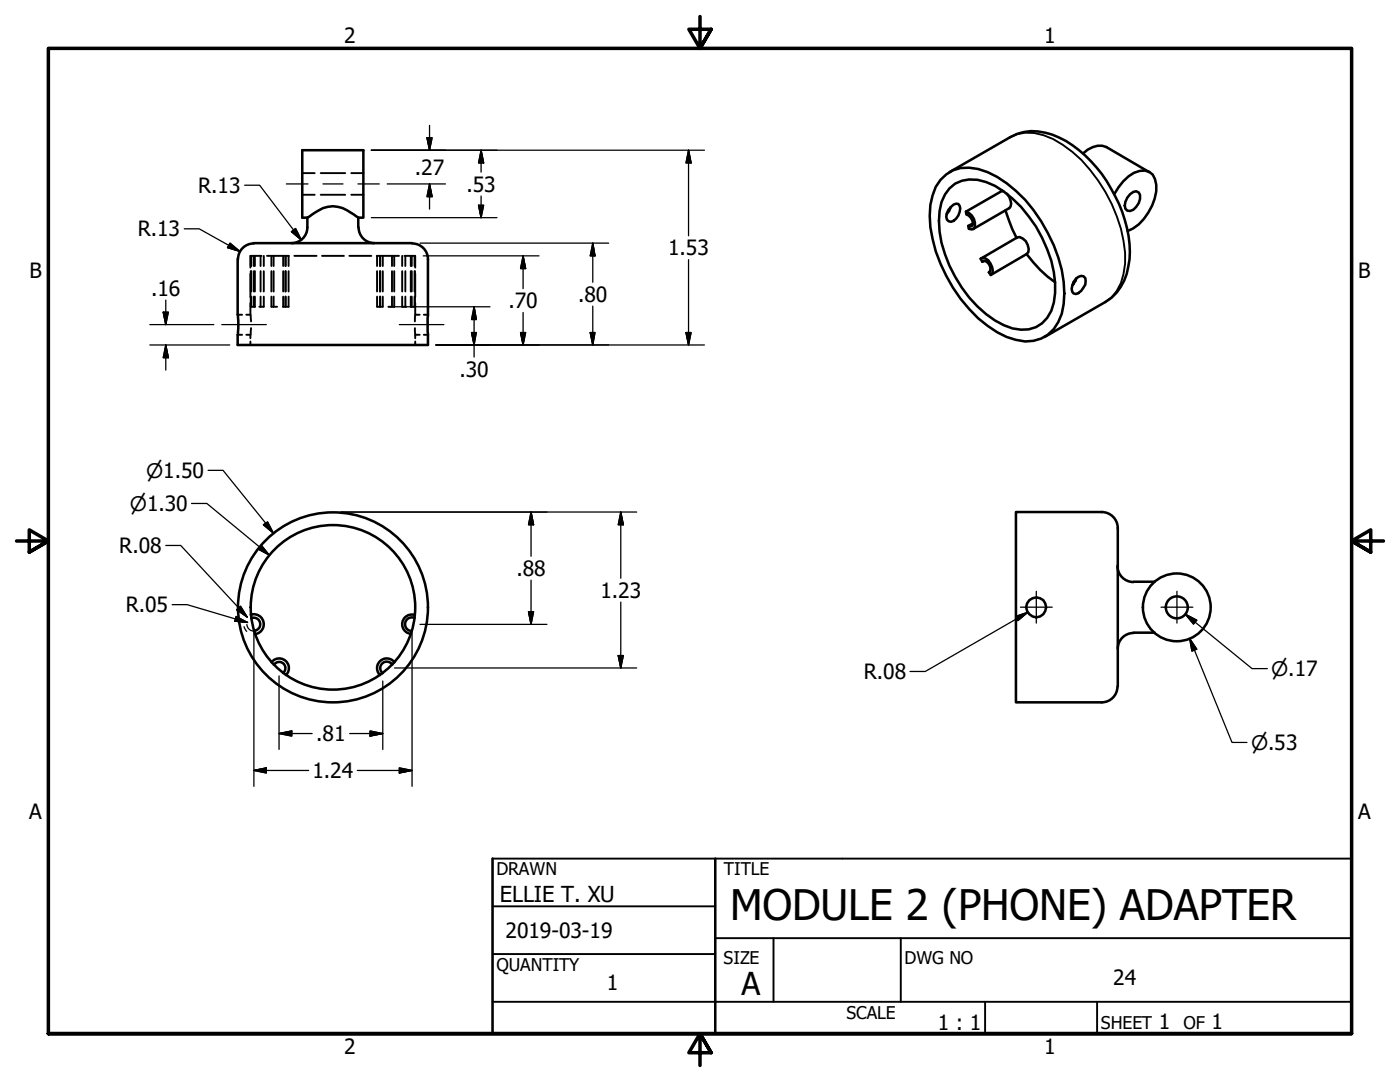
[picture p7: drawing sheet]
<svg xmlns="http://www.w3.org/2000/svg" width="279mm" height="216mm" viewBox="0 0 279 216" stroke-linecap="round" stroke-linejoin="round" font-family="sans-serif">
<defs><g id="words">
<text font-size="8.4" x="145.7" y="183.6">MODULE 2 (PHONE) ADAPTER</text>
<text font-size="6.3" x="148" y="198.6">A</text>
<text font-size="4.4" x="99.8" y="180">ELLIE T. XU</text>
<g font-size="4.2">
<text x="68.7" y="8.6">2</text>
<text x="208.4" y="8.6">1</text>
<text x="82.8" y="34.9">.27</text>
<text x="39.6" y="38.5">R.13</text>
<text x="93.1" y="38.2">.53</text>
<text x="27.5" y="47.2">R.13</text>
<text x="133.3" y="50.9">1.53</text>
<text x="5.9" y="55.5">B</text>
<text x="30.2" y="59.1">.16</text>
<text x="271.1" y="55.5">B</text>
<text x="101.5" y="61.5">.70</text>
<text x="115.4" y="60.2">.80</text>
<text x="91.7" y="75.2">.30</text>
<text x="23.8" y="110.4">R.08</text>
<text x="103.1" y="114.9">.88</text>
<text x="119.8" y="119.3">1.23</text>
<text x="25.1" y="122.2">R.05</text>
<text x="172.4" y="135.5">R.08</text>
<text x="63.1" y="147.9">.81</text>
<text x="62.4" y="155.3">1.24</text>
<text x="5.8" y="163.4">A</text>
<text x="271" y="163.4">A</text>
<text x="100.9" y="187.3">2019-03-19</text>
<text x="121.1" y="197.6">1</text>
<text x="222.2" y="196.5">24</text>
<text x="187.1" y="205.5">1 : 1</text>
<text x="231.3" y="205.4">1</text>
<text x="241.8" y="205.4">1</text>
<text x="68.7" y="210.3">2</text>
<text x="208.4" y="210.3">1</text>
</g>
<g font-size="4">
<text x="29.1" y="95.3">⌀1.50</text>
<text x="25.9" y="102">⌀1.30</text>
<text x="253.7" y="134.9">⌀.17</text>
<text x="249.7" y="149.6">⌀.53</text>
</g>
<g font-size="3.5">
<text x="99.1" y="174.6">DRAWN</text>
<text x="144.5" y="174.6">TITLE</text>
<text x="99.1" y="193.8">QUANTITY</text>
<text x="144.4" y="192.3">SIZE</text>
<text x="180.5" y="192.3">DWG NO</text>
<text x="168.9" y="203.3">SCALE</text>
<text x="219.7" y="205.4">SHEET</text>
<text x="236.2" y="205.4">OF</text>
</g>
</g></defs>
<!-- layer: Visible (ANSI) -->
<g fill="none" stroke="#000" stroke-width=".51">
<path d="M187.7 35.9a6.9 6.9 0 0 1 7.5-2.2 22.6 22.6 0 0 1 12.6 10.4 26.7 26.7 0 0 1 4.5 16.5 7.6 7.6 0 0 1-6.1 7.4 12.2 12.2 0 0 1-9.1-3 30.2 30.2 0 0 1-11.6-21.9 11.5 11.5 0 0 1 2.2-7.2zM189.5 34.4l12.1-7a10 10 0 0 1 9.7 0 25.3 25.3 0 0 1 11.3 11.8 23.9 23.9 0 0 1 2.8 12.6 10.7 10.7 0 0 1-4.8 8.5l-12.1 6.9M189.5 37.6a6.5 6.5 0 0 1 7.3-1.3 18.9 18.9 0 0 1 8.5 6.9 24.7 24.7 0 0 1 5.3 15.3 7.5 7.5 0 0 1-3.8 6.8 7.8 7.8 0 0 1-6.5-.4 24.3 24.3 0 0 1-11.7-14.2 17.7 17.7 0 0 1-.7-10.4l.7-1.5zM200 38v.1M200 38.1l.2 .1M200 38.1l-7.2 4.1M201 38.7a2.84 2.84 0 0 1 .7 2.5l-.3 .3-7.2 4.2M216.2 30.6a4.4 4.4 0 0 1 4.6-1.3l8.6 5.1M222.4 38.7a10.2 10.2 0 0 1 3.9-4.2 2.79 2.79 0 0 1 4.2 1.3 9.1 9.1 0 0 1-2.2 7.9l-1 1.1-1.2 .8-1.1 .5M225.6 38.7l.6-.4 .6-.1 .5 .2a2.77 2.77 0 0 1-1.7 3.7l-.6-.1a1.86 1.86 0 0 1 0-2.6zM47.4 51.7v11.1l.2 1.2-.2 4.8h38v-17.1M50.6 48.5h31.6"/>
<path d="M50.6 48.6a3.1 3.1 0 0 0-3.1 3.1M61.3 43.4a4.7 4.7 0 0 1-.9 4.2 3.1 3.1 0 0 1-2.2 .9M61.3 43.4l1-.6a6.1 6.1 0 0 1 6.1-1.3l3.1 1.9M61.3 43.4h-1v-13.4h12.2v13.4h-1M71.5 43.4v1.9M71.6 45.4a3.1 3.1 0 0 0 3.1 3.1M82.3 48.6a3.1 3.1 0 0 1 3.1 3.1M189.7 41.3l-.3 .8-.5 .6M189.8 41.3l.5-.5 .5-.2 .5 .1a1.84 1.84 0 0 1 0 2.3 1.61 1.61 0 0 1-2 1.1 1.64 1.64 0 0 1 0-2.3zM192.8 42.2a2.53 2.53 0 0 1 1.6 3.4l-.5 .2-.5-.1-.2-.6 .5 .1 .4-.2a1.79 1.79 0 0 0-1.3-2.2zM194.2 44.6l-1 .5M195.8 51.6l7.2-4.2a2.17 2.17 0 0 1 2.3 2.3l-.1 .6-.3 .4-7.2 4.2"/>
<path d="M196 52.2l-.3-.6a1.45 1.45 0 0 1 2 1 1.77 1.77 0 0 1 0 2.3M196 52.2a1.07 1.07 0 0 1 1.5 .8l.1 1.1-.2 .3M196.3 52.1l-.3 .1M197.4 54.4l.3 .5M197.5 54.2l-.1 .2M200.7 42l1.3 3.7 .9 1.8M204.9 50.7a23.6 23.6 0 0 0 5.7 5.6M214.2 56.5v.2M214.7 55.7l.5-.5 .6-.1h.4a1.66 1.66 0 0 1 0 2.3 1.67 1.67 0 0 1-2 1.1l-.2-.3a2.84 2.84 0 0 1 .7-2.5zM214.7 55.8l-.1 .3M214.8 55.5l-.8 1.5M223 112.9a3.2 3.2 0 0 0 3.2 3.2"/>
<path d="M223.1 105.4a3.2 3.2 0 0 0-3.2-3.2h-17.1v37.9h17.1a3.1 3.1 0 0 0 3.1-3.1M223.1 105.3v31.7M226.3 116.1h4.1M50 122.7a2 2 0 0 1 2.6 1.4 2 2 0 0 1-1.7 2.4M50.1 123.4a1.3 1.3 0 0 1 1.8 .9 1.3 1.3 0 0 1-1.2 1.6M54.2 132.1a1.94 1.94 0 0 1 2.8-.2 1.94 1.94 0 0 1 .1 2.8M54.7 132.7a1.24 1.24 0 0 1 1.8-.3 1.24 1.24 0 0 1 0 1.9M78.3 132.6a1.3 1.3 0 0 0-2-.3 1.3 1.3 0 0 0 .1 2M78.7 132.1a1.94 1.94 0 0 0-2.8-.2 1.94 1.94 0 0 0-.1 2.8M82.7 123.3a1.37 1.37 0 0 0-1.8 1 1.37 1.37 0 0 0 1.3 1.6M82.8 122.7a1.94 1.94 0 0 0-2.5 1.4 1.94 1.94 0 0 0 1.7 2.4M226.2 126.3a3.1 3.1 0 0 0-3.1 3.1"/>
<path d="M226.3 126.2h4.1"/>
<circle cx="66.5" cy="121.2" r="19"/>
<circle cx="66.5" cy="121.2" r="16.4"/>
<circle cx="206.8" cy="121.2" r="2"/>
<circle cx="234.9" cy="121.2" r="2.19"/>
<circle cx="234.9" cy="121.2" r="6.8"/>
</g>
<!-- layer: Hidden (ANSI) -->
<g fill="none" stroke="#000" stroke-width=".38">
<path d="M60.3 38.9h2.5M60.3 34.5h2.5M64 38.9h4.9M64 34.5h4.9M70.1 38.9h2.4M70.1 34.5h2.4M50 54.6v4.7M50 59.2v2h.9M50 51.1v2M50 54.1v4.1M50.2 51.1v2M50.2 54.1v4.1"/>
<path d="M50.2 59.2v2M50.7 51.1v2M50.7 54.1v4.1M50.7 59.2v2M50.9 51.1v2M50.9 54.1v4.1M50.9 59.2v2M52 51.1v2M52 54.1v4.1M52 59.2v2M52.2 51.1h-2.2v2.3M52.6 59.2v2h-.8"/>
<path d="M52.6 51.1v2M52.6 54.1v4.1M53.3 51.1h4.4M54.2 59.2v2h1.1M54.2 51.1v2M54.2 54.1v4.1M54.6 51.1v2M54.6 54.1v4.1M54.6 59.2v2M56.5 51.1v2M56.5 54.1v4.1M56.5 59.2v2"/>
<path d="M57 51.1v2M57 54.1v4.1M57 59.2v2M57.6 59.2v2h-1.1M57.6 51.1v2M57.6 54.1v4.1M58.7 51.1h4.5M64.3 51.1h4.3M69.7 51.1h4.4M75.2 51.1h4.4M75.2 59.2v2h1.2v-2M75.2 51.1v2"/>
<path d="M75.2 54.1v4.1M75.8 51.1v2M75.8 54.1v4.1M75.8 59.2v2M75.9 51.1v2M75.9 54.1v4.1M75.9 59.2v2M76.4 51.1v2M76.4 54.1v4.1M78.2 51.1v2M78.2 54.1v4.1M78.2 59.2v2"/>
<path d="M78.7 59.2v2h-1.2M78.7 51.1v2M78.7 54.1v4.1M80.3 59.2v2h.8M80.3 51.1v2M80.3 54.1v4.1M80.7 51.1h2.2v2.3M80.9 51.1v2M80.9 54.1v4.1M80.9 59.2v2M82 51.1v2M82 54.1v4.1"/>
<path d="M82 59.2v2h.8v-2M82.2 51.1v2M82.2 54.1v4.1M82.2 59.2v2M82.7 51.1v2M82.7 54.1v4.1M82.7 59.2v2M82.8 51.1v2M82.8 54.1v4.1M82.9 54.6v4.7M47.4 66.8h.9M47.4 62.8h.9"/>
<path d="M49.1 66.8h.9M49.1 62.8h.9M50 62.8l.1 1.3M50 60.5v2.3M50 66.8v.7M50 68.1v.7M50.1 65.5l-.1 1.3M82.8 65.5l.1 1.3M82.9 62.8l-.1 1.3M82.9 66.8h.9M82.9 62.8h.9M82.9 60.5v2.3"/>
<path d="M82.9 66.8v.7M82.9 68.1v.7M84.6 66.8h.8M84.6 62.8h.8"/>
</g>
<!-- layer: Visible Narrow (ANSI) -->
<path d="M201.6 27.4a8.1 8.1 0 0 1 6.7-.4 22.8 22.8 0 0 1 10.8 9 28.8 28.8 0 0 1 5.4 16.6 9.4 9.4 0 0 1-3.9 7.7" fill="none" stroke="#000" stroke-width=".38"/>
<!-- layer: Border (ANSI) -->
<path d="M139.7 3.3v6.4l-2.2-3.9h4.4l-2.2 3.9 2.2-3.9M3.3 107.9h6.4l-3.9-2.2v4.5l3.9-2.3-3.9 2.3M276.1 107.9h-6.4l3.9-2.2v4.5l-3.9-2.3 3.9 2.3M9.7 206.2v-196.5h260v196.5h-260h260M141.9 210.1l-2.2-3.9 2.2 3.9h-4.4l2.2-3.9v6.4" fill="none" stroke="#000" stroke-width=".7"/>
<!-- layer: Title (ANSI) -->
<path d="M98.3 171.3v34.9h171.4v-34.9M142.7 171.3v34.9" fill="none" stroke="#000" stroke-width=".51"/>
<path d="M98.3 171.3h171.4M98.3 199.9h171.4M98.3 180.8h44.4M98.3 190.4h44.4M142.7 187.2h127M154.4 187.2v12.7M179.8 187.2v12.7M196.6 199.9v6.3M218.9 199.9v6.3" fill="none" stroke="#000" stroke-width=".38"/>
<!-- layer: Dimension (ANSI) -->
<g fill="none" stroke="#000" stroke-width=".25">
<path d="M48.8 37h3l8.3 10.9M74.1 30h66.5M77.3 36.7h11.6M85.2 27.5h1l-.5 2.5zM85.7 36.7l.5 2.5h-1zM85.7 25v5M85.7 36.7v5M96 30l.5 2.5h-1zM96 30v4.4M96 39.1v4.3M137.4 30l.5 2.5h-1zM137.4 30v17.1"/>
<path d="M33.1 59.9v4.9M36.8 45.7h3l8.1 4.5M45.9 48.5l2 1.7-2.5-.8zM58.2 46.2l.8-.6 1.1 2.3zM74.1 43.4h25.1M83.8 48.5h37.7M84.5 51.1h23.1M95.5 41h1l-.5 2.4zM104.4 51.1l.5 2.5h-1zM104.4 51.1v6.5M118.3 48.5l.4 2.6h-.9zM118.3 48.5v7.8"/>
<path d="M137.4 51.8v17M29.9 68.8h15.9M29.9 64.8h12.8M32.6 62.3h1l-.5 2.5zM33.1 68.8l.5 2.6h-1zM33.1 68.8v5.1M77.5 61.2h20.3M87 68.8h53.6M94.1 66.4h1l-.5 2.4zM94.6 61.2l.5 2.6h-1zM94.6 61.2v10M103.9 66.4h1l-.5 2.4z"/>
<path d="M104.4 62.4v6.4M117.8 66.4h.9l-.4 2.4zM118.3 61.1v7.7M136.9 66.4h1l-.5 2.4zM41.5 93.9h3l10 12.5M33.1 108.8h3l13.2 14.3M38.2 100.5h3.1l12.4 10.2M52.1 108.8l1.6 1.9-2.2-1.2zM52.6 104.7l.8-.6 1.1 2.3zM68 102.2h59.1M106 102.2l.5 2.5h-1zM106 102.2v8.8"/>
<path d="M106 115.8v8.8M123.9 102.2l.5 2.5h-1zM123.9 102.2v13.2M34.4 120.6h2.9l12.1 3.6M47.1 123l2.3 1.2-2.5-.2zM47.2 121.7l.8-.7 1.3 2.1zM48.7 125l.5 1M49.3 124.6a1.37 1.37 0 0 0 2 1.1M50.7 126.2v30.7M55.7 134.9v14.6M76.4 135.9v13.6M78.7 133.3h48.4"/>
<path d="M82.2 126.2v30.7M83.8 124.6h25.4M105.5 122h1l-.5 2.6zM123.4 130.8h1l-.5 2.5zM123.9 120.1v13.2M202.7 123l2.4-.8-2 1.6zM205.1 122.2l-20.4 11.8h-3.1M236.5 122.6l2.3 1.2-.6 .7zM236.5 122.6l13.4 10.8h3M237.4 127.4l1.4 2.1-.9 .4zM237.4 127.4l8.5 20.7h3M50.7 153.7l2.4-.5v1z"/>
<path d="M50.7 153.7h10.9M55.7 146.4l2.5-.5v1zM55.7 146.4h6.6M69.8 146.4h6.6M71.3 153.7h10.9M73.9 145.9l2.5 .5-2.5 .5zM79.7 153.2l2.5 .5-2.5 .5z"/>
</g>
<g fill="#000" stroke="#000" stroke-width=".25">
<path d="M85.2 27.5l.5 2.5zM85.2 27.5h1l-.5 2.5zM85.7 36.7l.5 2.5zM85.7 36.7l.5 2.5h-1zM96 30l.5 2.5zM96 30l.5 2.5h-1zM137.4 30l.5 2.5zM137.4 30l.5 2.5h-1zM45.4 49.4l2.5 .8zM45.9 48.5l2 1.7-2.5-.8zM58.2 46.2l1.9 1.7zM58.2 46.2l.8-.6 1.1 2.3z"/>
<path d="M95.5 41l.5 2.4zM95.5 41h1l-.5 2.4zM104.4 51.1l.5 2.5zM104.4 51.1l.5 2.5h-1zM118.3 48.5l.4 2.6zM118.3 48.5l.4 2.6h-.9zM32.6 62.3l.5 2.5zM32.6 62.3h1l-.5 2.5zM33.1 68.8l.5 2.6zM33.1 68.8l.5 2.6h-1zM94.1 66.4l.5 2.4zM94.1 66.4h1l-.5 2.4z"/>
<path d="M94.6 61.2l.5 2.6zM94.6 61.2l.5 2.6h-1zM103.9 66.4l.5 2.4zM103.9 66.4h1l-.5 2.4zM117.8 66.4l.5 2.4zM117.8 66.4h.9l-.4 2.4zM136.9 66.4l.5 2.4zM136.9 66.4h1l-.5 2.4zM51.5 109.5l2.2 1.2zM52.1 108.8l1.6 1.9-2.2-1.2zM52.6 104.7l1.9 1.7zM52.6 104.7l.8-.6 1.1 2.3z"/>
<path d="M106 102.2l.5 2.5zM106 102.2l.5 2.5h-1zM123.9 102.2l.5 2.5zM123.9 102.2l.5 2.5h-1zM46.9 124l2.5 .2zM47.1 123l2.3 1.2-2.5-.2zM47.2 121.7l2.1 1.4zM47.2 121.7l.8-.7 1.3 2.1zM105.5 122l.5 2.6zM105.5 122h1l-.5 2.6zM123.4 130.8l.5 2.5zM123.4 130.8h1l-.5 2.5z"/>
<path d="M203.1 123.8l2-1.6zM202.7 123l2.4-.8-2 1.6zM237.4 127.4l1.4 2.1zM237.4 127.4l1.4 2.1-.9 .4zM236.5 122.6l2.3 1.2zM236.5 122.6l2.3 1.2-.6 .7zM50.7 153.7l2.4-.5zM50.7 153.7l2.4-.5v1zM55.7 146.4l2.5-.5zM55.7 146.4l2.5-.5v1zM73.9 146.9l2.5-.5zM73.9 145.9l2.5 .5-2.5 .5z"/>
<path d="M79.7 154.2l2.5-.5zM79.7 153.2l2.5 .5-2.5 .5z"/>
</g>
<!-- layer: Centerline (ANSI) -->
<path d="M57.1 36.7h4.4M64.5 36.7h4M71.4 36.7h4.3M44.3 64.8h8.8M79.7 64.8h8.9" fill="none" stroke="#000" stroke-width=".25"/>
<!-- layer: Center Mark (ANSI) -->
<path d="M206.8 118v6.3M234.9 118v6.3M203.6 121.2h6.4M231.7 121.2h6.4" fill="none" stroke="#000" stroke-width=".25"/>
<use href="#words"/>
</svg>
